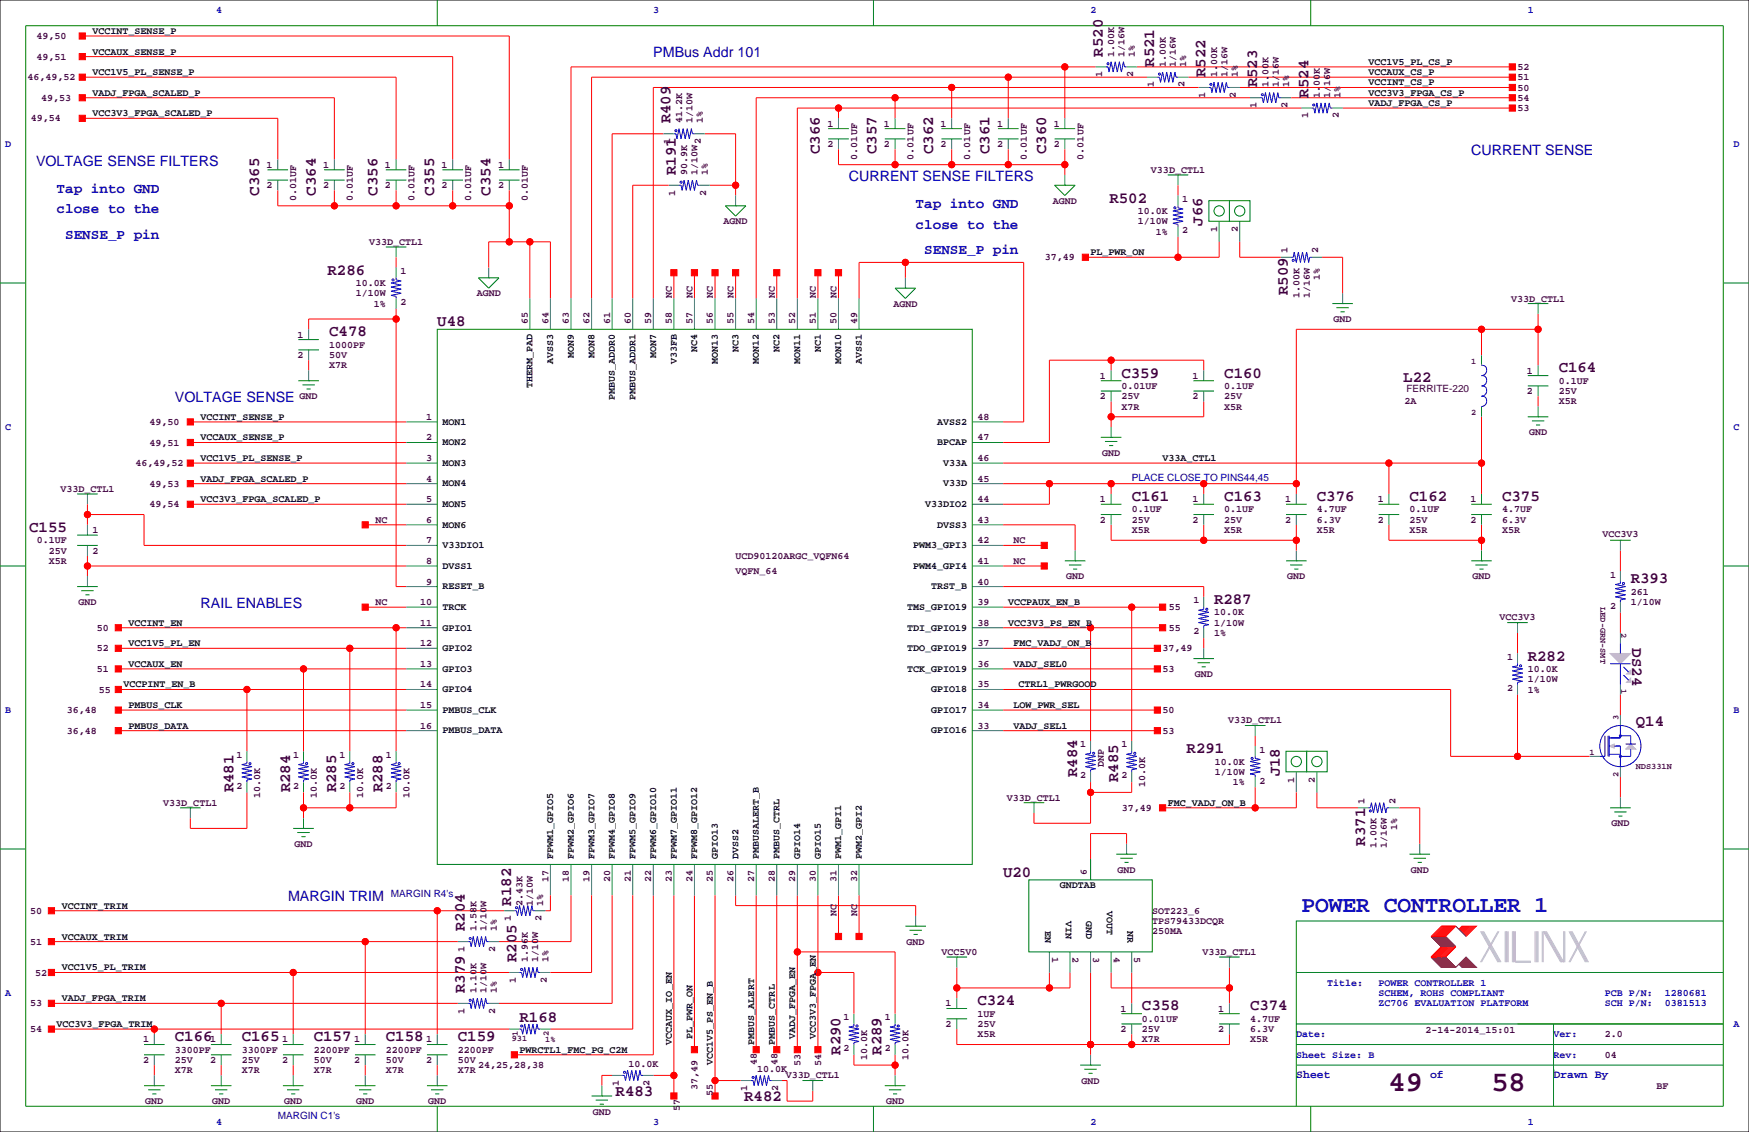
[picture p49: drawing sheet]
<svg xmlns="http://www.w3.org/2000/svg" width="432mm" height="279mm" viewBox="0 0 432 279" stroke-linecap="round" stroke-linejoin="round" font-family="sans-serif">
<defs><g id="words">
<g font-size="7.1" fill="#400040">
<text x="342.8" y="269.3">49</text>
<text x="368.2" y="269.3">58</text>
</g>
<text font-size="5.6" fill="#0000a0" x="321.3" y="225.1">POWER CONTROLLER 1</text>
<g font-size="3.9" fill="#400040">
<text x="272.3" y="14" transform="rotate(-90 272.3 14)">R520</text>
<text x="285" y="16.5" transform="rotate(-90 285 16.5)">R521</text>
<text x="297.7" y="19.1" transform="rotate(-90 297.7 19.1)">R522</text>
<text x="310.4" y="21.6" transform="rotate(-90 310.4 21.6)">R523</text>
<text x="323.1" y="24.1" transform="rotate(-90 323.1 24.1)">R524</text>
<text x="165.6" y="30.5" transform="rotate(-90 165.6 30.5)">R409</text>
<text x="202.4" y="38.1" transform="rotate(-90 202.4 38.1)">C366</text>
<text x="216.4" y="38.1" transform="rotate(-90 216.4 38.1)">C357</text>
<text x="230.3" y="38.1" transform="rotate(-90 230.3 38.1)">C362</text>
<text x="244.3" y="38.1" transform="rotate(-90 244.3 38.1)">C361</text>
<text x="258.3" y="38.1" transform="rotate(-90 258.3 38.1)">C360</text>
<text x="166.8" y="43.2" transform="rotate(-90 166.8 43.2)">R191</text>
<text x="64" y="48.3" transform="rotate(-90 64 48.3)">C365</text>
<text x="77.9" y="48.3" transform="rotate(-90 77.9 48.3)">C364</text>
<text x="93.2" y="48.3" transform="rotate(-90 93.2 48.3)">C356</text>
<text x="107.2" y="48.3" transform="rotate(-90 107.2 48.3)">C355</text>
<text x="121.1" y="48.3" transform="rotate(-90 121.1 48.3)">C354</text>
<text x="273.9" y="50">R502</text>
<text x="296.9" y="55.8" transform="rotate(-90 296.9 55.8)">J66</text>
<text x="80.9" y="67.8">R286</text>
<text x="318" y="72.8" transform="rotate(-90 318 72.8)">R509</text>
<text x="81.3" y="83">C478</text>
<text x="107.9" y="80.5">U48</text>
<text x="276.9" y="93.2">C359</text>
<text x="302.3" y="93.2">C160</text>
<text x="346.5" y="94.2">L22</text>
<text x="384.8" y="91.9">C164</text>
<text x="279.4" y="123.7">C161</text>
<text x="302.3" y="123.7">C163</text>
<text x="325.1" y="123.7">C376</text>
<text x="348" y="123.7">C162</text>
<text x="370.8" y="123.7">C375</text>
<text x="7.2" y="131.3">C155</text>
<text x="402.6" y="144">R393</text>
<text x="299.7" y="149.1">R287</text>
<text x="402.9" y="160" transform="rotate(90 402.9 160)">DS24</text>
<text x="377.2" y="163">R282</text>
<text x="403.9" y="179.3">Q14</text>
<text x="292.9" y="185.9">R291</text>
<text x="265.9" y="191.8" transform="rotate(-90 265.9 191.8)">R484</text>
<text x="315.9" y="191.6" transform="rotate(-90 315.9 191.6)">J18</text>
<text x="57.6" y="195.6" transform="rotate(-90 57.6 195.6)">R481</text>
<text x="71.6" y="195.6" transform="rotate(-90 71.6 195.6)">R284</text>
<text x="83" y="195.6" transform="rotate(-90 83 195.6)">R285</text>
<text x="94.5" y="195.6" transform="rotate(-90 94.5 195.6)">R288</text>
<text x="276.1" y="193" transform="rotate(-90 276.1 193)">R485</text>
<text x="337" y="208.7" transform="rotate(-90 337 208.7)">R371</text>
<text x="247.6" y="216.4">U20</text>
<text x="126.2" y="223.5" transform="rotate(-90 126.2 223.5)">R182</text>
<text x="114.8" y="229.9" transform="rotate(-90 114.8 229.9)">R204</text>
<text x="127.5" y="237.5" transform="rotate(-90 127.5 237.5)">R205</text>
<text x="114.8" y="245.1" transform="rotate(-90 114.8 245.1)">R379</text>
<text x="241.3" y="248.1">C324</text>
<text x="281.9" y="249.4">C358</text>
<text x="308.6" y="249.4">C374</text>
<text x="43.2" y="257">C166</text>
<text x="59.7" y="257">C165</text>
<text x="77.5" y="257">C157</text>
<text x="95.2" y="257">C158</text>
<text x="113" y="257">C159</text>
<text x="128.3" y="252.3">R168</text>
<text x="207.5" y="260.3" transform="rotate(-90 207.5 260.3)">R290</text>
<text x="217.6" y="260.3" transform="rotate(-90 217.6 260.3)">R289</text>
<text x="152" y="270.5">R483</text>
<text x="183.7" y="271.8">R482</text>
</g>
<g font-size="3.5" fill="#0000a0">
<text x="161.3" y="14.2">PMBus Addr 101</text>
<text x="8.9" y="40.9">VOLTAGE SENSE FILTERS</text>
<text x="363.2" y="38.3">CURRENT SENSE</text>
<text x="14" y="47.5">Tap into GND</text>
<text x="209.5" y="44.7">CURRENT SENSE FILTERS</text>
<text x="14" y="52.6">close to the</text>
<text x="226.1" y="51.3">Tap into GND</text>
<text x="16.1" y="59">SENSE_P pin</text>
<text x="226.1" y="56.4">close to the</text>
<text x="228.2" y="62.8">SENSE_P pin</text>
<text x="43.2" y="99.3">VOLTAGE SENSE</text>
<text x="49.5" y="150.1">RAIL ENABLES</text>
<text x="71.1" y="222.5">MARGIN TRIM</text>
</g>
<g font-size="2.8" fill="#0000a0">
<text x="320" y="266.1">Sheet</text>
<text x="353.1" y="266.1">of</text>
<text x="383.5" y="266.1">Drawn By</text>
</g>
<g font-size="2.5" fill="#0000a0">
<text x="53.3" y="3.3">4</text>
<text x="161.3" y="3.3">3</text>
<text x="269.2" y="3.3">2</text>
<text x="377.2" y="3.3">1</text>
<text x="1.3" y="36.3">D</text>
<text x="428" y="36.3">D</text>
<text x="1.3" y="106.2">C</text>
<text x="428" y="106.2">C</text>
<text x="279.4" y="118.6">PLACE CLOSE TO PINS44,45</text>
<text x="1.3" y="176">B</text>
<text x="428" y="176">B</text>
<text x="96.5" y="221.5">MARGIN R4's</text>
<text x="1.3" y="245.9">A</text>
<text x="327.7" y="243.3">Title:</text>
<text x="340.4" y="245.9">SCHEM, ROHS COMPLIANT</text>
<text x="340.4" y="243.3">POWER CONTROLLER 1</text>
<text x="396.2" y="245.9">PCB P/N:</text>
<text x="411.1" y="245.9">1280681</text>
<text x="340.4" y="248.4">ZC706 EVALUATION PLATFORM</text>
<text x="396.2" y="248.4">SCH P/N:</text>
<text x="411.1" y="248.4">0381513</text>
<text x="320" y="256">Date:</text>
<text x="383.5" y="256">Ver:</text>
<text x="428" y="253.5">A</text>
<text x="320" y="261.1">Sheet Size: B</text>
<text x="383.5" y="261.1">Rev:</text>
<text x="53.3" y="277.6">4</text>
<text x="68.6" y="276.1">MARGIN C1's</text>
<text x="161.3" y="277.6">3</text>
<text x="269.2" y="277.6">2</text>
<text x="377.2" y="277.6">1</text>
</g>
<g font-size="2.5" fill="#400040">
<text x="9" y="9.7">49,50</text>
<text x="9" y="14.7">49,51</text>
<text x="275.1" y="14" transform="rotate(-90 275.1 14)">1.00K</text>
<text x="277.6" y="14" transform="rotate(-90 277.6 14)">1/16W</text>
<text x="280.2" y="14" transform="rotate(-90 280.2 14)">1%</text>
<text x="287.8" y="16.5" transform="rotate(-90 287.8 16.5)">1.00K</text>
<text x="290.3" y="16.5" transform="rotate(-90 290.3 16.5)">1/16W</text>
<text x="292.9" y="16.5" transform="rotate(-90 292.9 16.5)">1%</text>
<text x="374.6" y="17.3">52</text>
<text x="6.8" y="19.8">46,49,52</text>
<text x="272.1" y="19.1" transform="rotate(-90 272.1 19.1)">1</text>
<text x="279.7" y="19.1" transform="rotate(-90 279.7 19.1)">2</text>
<text x="284.8" y="21.6" transform="rotate(-90 284.8 21.6)">1</text>
<text x="292.4" y="21.6" transform="rotate(-90 292.4 21.6)">2</text>
<text x="300.5" y="19.1" transform="rotate(-90 300.5 19.1)">1.00K</text>
<text x="303" y="19.1" transform="rotate(-90 303 19.1)">1/16W</text>
<text x="305.6" y="19.1" transform="rotate(-90 305.6 19.1)">1%</text>
<text x="313.2" y="21.6" transform="rotate(-90 313.2 21.6)">1.00K</text>
<text x="315.7" y="21.6" transform="rotate(-90 315.7 21.6)">1/16W</text>
<text x="318.3" y="21.6" transform="rotate(-90 318.3 21.6)">1%</text>
<text x="374.6" y="19.8">51</text>
<text x="374.6" y="22.4">50</text>
<text x="7.6" y="30">49,54</text>
<text x="10.2" y="24.9">49,53</text>
<text x="297.5" y="24.1" transform="rotate(-90 297.5 24.1)">1</text>
<text x="305.1" y="24.1" transform="rotate(-90 305.1 24.1)">2</text>
<text x="310.2" y="26.7" transform="rotate(-90 310.2 26.7)">1</text>
<text x="317.8" y="26.7" transform="rotate(-90 317.8 26.7)">2</text>
<text x="322.9" y="29.2" transform="rotate(-90 322.9 29.2)">1</text>
<text x="325.9" y="24.1" transform="rotate(-90 325.9 24.1)">1.00K</text>
<text x="328.4" y="24.1" transform="rotate(-90 328.4 24.1)">1/16W</text>
<text x="330.5" y="29.2" transform="rotate(-90 330.5 29.2)">2</text>
<text x="331" y="24.1" transform="rotate(-90 331 24.1)">1%</text>
<text x="374.6" y="24.9">54</text>
<text x="374.6" y="27.4">53</text>
<text x="165.4" y="35.6" transform="rotate(-90 165.4 35.6)">1</text>
<text x="168.4" y="30.5" transform="rotate(-90 168.4 30.5)">41.2K</text>
<text x="170.9" y="30.5" transform="rotate(-90 170.9 30.5)">1/10W</text>
<text x="173.1" y="35.6" transform="rotate(-90 173.1 35.6)">2</text>
<text x="173.5" y="30.5" transform="rotate(-90 173.5 30.5)">1%</text>
<text x="204.3" y="31.2">1</text>
<text x="218.2" y="31.2">1</text>
<text x="232.2" y="31.2">1</text>
<text x="246.2" y="31.2">1</text>
<text x="260.1" y="31.2">1</text>
<text x="65.8" y="41.4">1</text>
<text x="79.8" y="41.4">1</text>
<text x="95" y="41.4">1</text>
<text x="109" y="41.4">1</text>
<text x="123" y="41.4">1</text>
<text x="204.3" y="36.3">2</text>
<text x="211.6" y="39.4" transform="rotate(-90 211.6 39.4)">0.01UF</text>
<text x="218.2" y="36.3">2</text>
<text x="225.6" y="39.4" transform="rotate(-90 225.6 39.4)">0.01UF</text>
<text x="232.2" y="36.3">2</text>
<text x="239.5" y="39.4" transform="rotate(-90 239.5 39.4)">0.01UF</text>
<text x="246.2" y="36.3">2</text>
<text x="253.5" y="39.4" transform="rotate(-90 253.5 39.4)">0.01UF</text>
<text x="260.1" y="36.3">2</text>
<text x="267.5" y="39.4" transform="rotate(-90 267.5 39.4)">0.01UF</text>
<text x="65.8" y="46.5">2</text>
<text x="79.8" y="46.5">2</text>
<text x="95" y="46.5">2</text>
<text x="109" y="46.5">2</text>
<text x="123" y="46.5">2</text>
<text x="169.7" y="43.2" transform="rotate(-90 169.7 43.2)">90.9K</text>
<text x="172.2" y="43.2" transform="rotate(-90 172.2 43.2)">1/10W</text>
<text x="174.8" y="43.2" transform="rotate(-90 174.8 43.2)">1%</text>
<text x="284.2" y="42.7">V33D_CTL1</text>
<text x="73.2" y="49.5" transform="rotate(-90 73.2 49.5)">0.01UF</text>
<text x="87.1" y="49.5" transform="rotate(-90 87.1 49.5)">0.01UF</text>
<text x="102.4" y="49.5" transform="rotate(-90 102.4 49.5)">0.01UF</text>
<text x="116.3" y="49.5" transform="rotate(-90 116.3 49.5)">0.01UF</text>
<text x="130.3" y="49.5" transform="rotate(-90 130.3 49.5)">0.01UF</text>
<text x="166.7" y="48.3" transform="rotate(-90 166.7 48.3)">1</text>
<text x="174.3" y="48.3" transform="rotate(-90 174.3 48.3)">2</text>
<text x="259.9" y="50.3">AGND</text>
<text x="280.9" y="52.8">10.0K</text>
<text x="291.9" y="49.9">1</text>
<text x="178.6" y="55.4">AGND</text>
<text x="280.9" y="55.4">1/10W</text>
<text x="285.3" y="57.9">1%</text>
<text x="291.9" y="57.5">2</text>
<text x="300.5" y="57.4" transform="rotate(-90 300.5 57.4)">1</text>
<text x="305.6" y="57.4" transform="rotate(-90 305.6 57.4)">2</text>
<text x="91.1" y="60.5">V33D_CTL1</text>
<text x="257.9" y="64.3">37,49</text>
<text x="317.8" y="62.4" transform="rotate(-90 317.8 62.4)">1</text>
<text x="325.5" y="62.4" transform="rotate(-90 325.5 62.4)">2</text>
<text x="87.8" y="70.6">10.0K</text>
<text x="98.8" y="67.7">1</text>
<text x="325.9" y="69" transform="rotate(-90 325.9 69)">1%</text>
<text x="87.8" y="73.2">1/10W</text>
<text x="92.3" y="75.7">1%</text>
<text x="98.8" y="75.3">2</text>
<text x="117.7" y="73.2">AGND</text>
<text x="165.9" y="73.7" transform="rotate(-90 165.9 73.7)">NC</text>
<text x="170.9" y="73.7" transform="rotate(-90 170.9 73.7)">NC</text>
<text x="176" y="73.7" transform="rotate(-90 176 73.7)">NC</text>
<text x="181.1" y="73.7" transform="rotate(-90 181.1 73.7)">NC</text>
<text x="191.3" y="73.7" transform="rotate(-90 191.3 73.7)">NC</text>
<text x="201.4" y="73.7" transform="rotate(-90 201.4 73.7)">NC</text>
<text x="206.5" y="73.7" transform="rotate(-90 206.5 73.7)">NC</text>
<text x="220.6" y="75.7">AGND</text>
<text x="320.8" y="73.4" transform="rotate(-90 320.8 73.4)">1.00K</text>
<text x="323.3" y="73.4" transform="rotate(-90 323.3 73.4)">1/16W</text>
<text x="373.1" y="74.4">V33D_CTL1</text>
<text x="73.4" y="83.3">1</text>
<text x="130.3" y="80" transform="rotate(-90 130.3 80)">65</text>
<text x="135.4" y="80" transform="rotate(-90 135.4 80)">64</text>
<text x="140.5" y="80" transform="rotate(-90 140.5 80)">63</text>
<text x="145.5" y="80" transform="rotate(-90 145.5 80)">62</text>
<text x="150.6" y="80" transform="rotate(-90 150.6 80)">61</text>
<text x="155.7" y="80" transform="rotate(-90 155.7 80)">60</text>
<text x="160.8" y="80" transform="rotate(-90 160.8 80)">59</text>
<text x="165.9" y="80" transform="rotate(-90 165.9 80)">58</text>
<text x="170.9" y="80" transform="rotate(-90 170.9 80)">57</text>
<text x="176" y="80" transform="rotate(-90 176 80)">56</text>
<text x="181.1" y="80" transform="rotate(-90 181.1 80)">55</text>
<text x="186.2" y="80" transform="rotate(-90 186.2 80)">54</text>
<text x="191.3" y="80" transform="rotate(-90 191.3 80)">53</text>
<text x="196.3" y="80" transform="rotate(-90 196.3 80)">52</text>
<text x="201.4" y="80" transform="rotate(-90 201.4 80)">51</text>
<text x="206.5" y="80" transform="rotate(-90 206.5 80)">50</text>
<text x="211.6" y="80" transform="rotate(-90 211.6 80)">49</text>
<text x="329.2" y="79.5">GND</text>
<text x="73.4" y="88.4">2</text>
<text x="81.3" y="85.9">1000PF</text>
<text x="81.3" y="88.4">50V</text>
<text x="81.3" y="90.9">X7R</text>
<text x="271.6" y="93.5">1</text>
<text x="294.4" y="93.5">1</text>
<text x="377" y="92.2">1</text>
<text x="384.8" y="94.7">0.1UF</text>
<text x="74" y="98.6">GND</text>
<text x="271.6" y="98.6">2</text>
<text x="276.9" y="96">0.01UF</text>
<text x="276.9" y="98.6">25V</text>
<text x="276.9" y="101.1">X7R</text>
<text x="294.4" y="98.6">2</text>
<text x="302.3" y="96">0.1UF</text>
<text x="302.3" y="98.6">25V</text>
<text x="302.3" y="101.1">X5R</text>
<text x="346.7" y="99.8">2A</text>
<text x="347.2" y="96.8">FERRITE-220</text>
<text x="377" y="97.3">2</text>
<text x="384.8" y="97.3">25V</text>
<text x="384.8" y="99.8">X5R</text>
<text x="36.9" y="104.9">49,50</text>
<text x="105.2" y="103.6">1</text>
<text x="241.3" y="103.6">48</text>
<text x="377.5" y="107.4">GND</text>
<text x="36.9" y="110">49,51</text>
<text x="105.2" y="113.8">3</text>
<text x="105.2" y="108.7">2</text>
<text x="241.3" y="108.7">47</text>
<text x="241.3" y="113.8">46</text>
<text x="272.1" y="112.5">GND</text>
<text x="33.4" y="115.1">46,49,52</text>
<text x="105.2" y="118.9">4</text>
<text x="241.3" y="118.9">45</text>
<text x="14.9" y="121.4">V33D_CTL1</text>
<text x="36.9" y="125.2">49,54</text>
<text x="36.9" y="120.1">49,53</text>
<text x="105.2" y="124">5</text>
<text x="241.3" y="124">44</text>
<text x="271.6" y="124">1</text>
<text x="294.4" y="124">1</text>
<text x="317.3" y="124">1</text>
<text x="340.1" y="124">1</text>
<text x="363" y="124">1</text>
<text x="22.9" y="131.6">1</text>
<text x="92.7" y="129">NC</text>
<text x="105.2" y="129">6</text>
<text x="241.3" y="129">43</text>
<text x="271.6" y="129">2</text>
<text x="279.4" y="126.5">0.1UF</text>
<text x="279.4" y="129">25V</text>
<text x="279.4" y="131.6">X5R</text>
<text x="294.4" y="129">2</text>
<text x="302.3" y="126.5">0.1UF</text>
<text x="302.3" y="129">25V</text>
<text x="302.3" y="131.6">X5R</text>
<text x="317.3" y="129">2</text>
<text x="325.1" y="126.5">4.7UF</text>
<text x="325.1" y="129">6.3V</text>
<text x="325.1" y="131.6">X5R</text>
<text x="340.1" y="129">2</text>
<text x="348" y="126.5">0.1UF</text>
<text x="348" y="129">25V</text>
<text x="348" y="131.6">X5R</text>
<text x="363" y="129">2</text>
<text x="370.8" y="126.5">4.7UF</text>
<text x="370.8" y="129">6.3V</text>
<text x="370.8" y="131.6">X5R</text>
<text x="9.1" y="134.1">0.1UF</text>
<text x="12.1" y="136.7">25V</text>
<text x="22.9" y="136.7">2</text>
<text x="105.2" y="134.1">7</text>
<text x="181.6" y="137.9">UCD90120ARGC_VQFN64</text>
<text x="241.3" y="134.1">42</text>
<text x="250.2" y="134.1">NC</text>
<text x="395.6" y="132.6">VCC3V3</text>
<text x="12.1" y="139.2">X5R</text>
<text x="105.2" y="139.2">8</text>
<text x="181.6" y="141.7">VQFN_64</text>
<text x="241.3" y="139.2">41</text>
<text x="250.2" y="139.2">NC</text>
<text x="263.2" y="143">GND</text>
<text x="317.8" y="143">GND</text>
<text x="363.5" y="143">GND</text>
<text x="397.5" y="142.6">1</text>
<text x="19.4" y="149.4">GND</text>
<text x="92.7" y="149.4">NC</text>
<text x="103.7" y="149.4">10</text>
<text x="105.2" y="144.3">9</text>
<text x="241.3" y="149.4">39</text>
<text x="241.3" y="144.3">40</text>
<text x="294.6" y="148.9">1</text>
<text x="402.6" y="146.8">261</text>
<text x="402.6" y="149.4">1/10W</text>
<text x="23.9" y="155.7">50</text>
<text x="103.7" y="154.4">11</text>
<text x="241.3" y="154.4">38</text>
<text x="288.6" y="155.7">55</text>
<text x="288.6" y="150.6">55</text>
<text x="299.7" y="151.9">10.0K</text>
<text x="299.7" y="154.4">1/10W</text>
<text x="370.2" y="152.9">VCC3V3</text>
<text x="397.5" y="150.2">2</text>
<text x="23.9" y="160.8">52</text>
<text x="103.7" y="159.5">12</text>
<text x="241.3" y="159.5">37</text>
<text x="287" y="160.8">37,49</text>
<text x="294.6" y="156.6">2</text>
<text x="299.7" y="157">1%</text>
<text x="23.9" y="165.9">51</text>
<text x="103.7" y="164.6">13</text>
<text x="241.3" y="164.6">36</text>
<text x="287" y="165.9">53</text>
<text x="295" y="167.1">GND</text>
<text x="372.1" y="162.9">1</text>
<text x="377.2" y="165.9">10.0K</text>
<text x="24.4" y="170.9">55</text>
<text x="103.7" y="169.7">14</text>
<text x="241.3" y="169.7">35</text>
<text x="372.1" y="170.5">2</text>
<text x="377.2" y="170.9">1%</text>
<text x="377.2" y="168.4">1/10W</text>
<text x="16.5" y="176">36,48</text>
<text x="103.7" y="179.8">16</text>
<text x="103.7" y="174.8">15</text>
<text x="241.3" y="174.8">34</text>
<text x="241.3" y="179.8">33</text>
<text x="287" y="176">50</text>
<text x="303.2" y="178.6">V33D_CTL1</text>
<text x="16.5" y="181.1">36,48</text>
<text x="266.7" y="184.5">1</text>
<text x="276.9" y="184.5">1</text>
<text x="287" y="181.1">53</text>
<text x="310.9" y="185.8">1</text>
<text x="58.4" y="187">1</text>
<text x="72.4" y="187">1</text>
<text x="83.8" y="187">1</text>
<text x="95.2" y="187">1</text>
<text x="272.5" y="189.2" transform="rotate(-90 272.5 189.2)">DNP</text>
<text x="299.9" y="191.3">1/10W</text>
<text x="299.9" y="188.7">10.0K</text>
<text x="58.4" y="194.7">2</text>
<text x="64.3" y="196.8" transform="rotate(-90 64.3 196.8)">10.0K</text>
<text x="72.4" y="194.7">2</text>
<text x="78.2" y="196.8" transform="rotate(-90 78.2 196.8)">10.0K</text>
<text x="83.8" y="194.7">2</text>
<text x="89.7" y="196.8" transform="rotate(-90 89.7 196.8)">10.0K</text>
<text x="95.2" y="194.7">2</text>
<text x="101.1" y="196.8" transform="rotate(-90 101.1 196.8)">10.0K</text>
<text x="248.6" y="197.6">V33D_CTL1</text>
<text x="266.7" y="192.1">2</text>
<text x="276.9" y="192.1">2</text>
<text x="282.7" y="194.3" transform="rotate(-90 282.7 194.3)">10.0K</text>
<text x="304.4" y="193.8">1%</text>
<text x="310.9" y="193.4">2</text>
<text x="319.5" y="193.3" transform="rotate(-90 319.5 193.3)">1</text>
<text x="324.6" y="193.3" transform="rotate(-90 324.6 193.3)">2</text>
<text x="40.3" y="198.9">V33D_CTL1</text>
<text x="277" y="200.2">37,49</text>
<text x="336.9" y="198.3" transform="rotate(-90 336.9 198.3)">1</text>
<text x="344.5" y="198.3" transform="rotate(-90 344.5 198.3)">2</text>
<text x="397.8" y="204">GND</text>
<text x="72.7" y="209">GND</text>
<text x="339.9" y="209.3" transform="rotate(-90 339.9 209.3)">1.00K</text>
<text x="342.4" y="209.3" transform="rotate(-90 342.4 209.3)">1/16W</text>
<text x="344.9" y="204.9" transform="rotate(-90 344.9 204.9)">1%</text>
<text x="268.3" y="215.9" transform="rotate(-90 268.3 215.9)">6</text>
<text x="275.9" y="215.4">GND</text>
<text x="348.3" y="215.4">GND</text>
<text x="135.4" y="217.6" transform="rotate(-90 135.4 217.6)">17</text>
<text x="140.5" y="217.6" transform="rotate(-90 140.5 217.6)">18</text>
<text x="145.5" y="217.6" transform="rotate(-90 145.5 217.6)">19</text>
<text x="150.6" y="217.6" transform="rotate(-90 150.6 217.6)">20</text>
<text x="155.7" y="217.6" transform="rotate(-90 155.7 217.6)">21</text>
<text x="160.8" y="217.6" transform="rotate(-90 160.8 217.6)">22</text>
<text x="165.9" y="217.6" transform="rotate(-90 165.9 217.6)">23</text>
<text x="170.9" y="217.6" transform="rotate(-90 170.9 217.6)">24</text>
<text x="176" y="217.6" transform="rotate(-90 176 217.6)">25</text>
<text x="181.1" y="217.6" transform="rotate(-90 181.1 217.6)">26</text>
<text x="186.2" y="217.6" transform="rotate(-90 186.2 217.6)">27</text>
<text x="191.3" y="217.6" transform="rotate(-90 191.3 217.6)">28</text>
<text x="196.3" y="217.6" transform="rotate(-90 196.3 217.6)">29</text>
<text x="201.4" y="217.6" transform="rotate(-90 201.4 217.6)">30</text>
<text x="206.5" y="217.6" transform="rotate(-90 206.5 217.6)">31</text>
<text x="211.6" y="217.6" transform="rotate(-90 211.6 217.6)">32</text>
<text x="7.4" y="225.6">50</text>
<text x="126.1" y="227.3" transform="rotate(-90 126.1 227.3)">1</text>
<text x="129" y="223.5" transform="rotate(-90 129 223.5)">2.43K</text>
<text x="131.6" y="223.5" transform="rotate(-90 131.6 223.5)">1/10W</text>
<text x="133.7" y="227.3" transform="rotate(-90 133.7 227.3)">2</text>
<text x="134.1" y="223.5" transform="rotate(-90 134.1 223.5)">1%</text>
<text x="206.5" y="226.1" transform="rotate(-90 206.5 226.1)">NC</text>
<text x="211.6" y="226.1" transform="rotate(-90 211.6 226.1)">NC</text>
<text x="284.5" y="225.6">SOT223_6</text>
<text x="7.4" y="233.2">51</text>
<text x="117.6" y="229.9" transform="rotate(-90 117.6 229.9)">1.58K</text>
<text x="120.1" y="229.9" transform="rotate(-90 120.1 229.9)">1/10W</text>
<text x="122.7" y="229.9" transform="rotate(-90 122.7 229.9)">1%</text>
<text x="223.8" y="233.2">GND</text>
<text x="284.5" y="230.6">250MA</text>
<text x="284.5" y="228.1">TPS79433DCQR</text>
<text x="114.6" y="234.9" transform="rotate(-90 114.6 234.9)">1</text>
<text x="122.3" y="234.9" transform="rotate(-90 122.3 234.9)">2</text>
<text x="130.3" y="237.5" transform="rotate(-90 130.3 237.5)">1.96K</text>
<text x="132.8" y="237.5" transform="rotate(-90 132.8 237.5)">1/10W</text>
<text x="135.4" y="237.5" transform="rotate(-90 135.4 237.5)">1%</text>
<text x="232.4" y="235.7">VCC5V0</text>
<text x="259.7" y="236.2" transform="rotate(90 259.7 236.2)">1</text>
<text x="264.8" y="236.2" transform="rotate(90 264.8 236.2)">2</text>
<text x="269.9" y="236.2" transform="rotate(90 269.9 236.2)">3</text>
<text x="275" y="236.2" transform="rotate(90 275 236.2)">4</text>
<text x="280" y="236.2" transform="rotate(90 280 236.2)">5</text>
<text x="296.9" y="235.7">V33D_CTL1</text>
<text x="8.7" y="240.8">52</text>
<text x="117.6" y="245.1" transform="rotate(-90 117.6 245.1)">1.10K</text>
<text x="120.1" y="245.1" transform="rotate(-90 120.1 245.1)">1/10W</text>
<text x="122.7" y="245.1" transform="rotate(-90 122.7 245.1)">1%</text>
<text x="127.3" y="242.6" transform="rotate(-90 127.3 242.6)">1</text>
<text x="135" y="242.6" transform="rotate(-90 135 242.6)">2</text>
<text x="7.4" y="248.4">53</text>
<text x="114.6" y="250.2" transform="rotate(-90 114.6 250.2)">1</text>
<text x="122.3" y="250.2" transform="rotate(-90 122.3 250.2)">2</text>
<text x="208.3" y="251.8">1</text>
<text x="218.4" y="251.8">1</text>
<text x="233.5" y="248.4">1</text>
<text x="241.3" y="251">1UF</text>
<text x="276.6" y="249.7">1</text>
<text x="300.8" y="249.7">1</text>
<text x="7.4" y="254.8">54</text>
<text x="35.3" y="257.3">1</text>
<text x="51.9" y="257.3">1</text>
<text x="69.6" y="257.3">1</text>
<text x="87.4" y="257.3">1</text>
<text x="105.2" y="257.3">1</text>
<text x="233.5" y="253.5">2</text>
<text x="241.3" y="256">X5R</text>
<text x="241.3" y="253.5">25V</text>
<text x="276.6" y="254.8">2</text>
<text x="281.9" y="252.2">0.01UF</text>
<text x="281.9" y="254.8">25V</text>
<text x="281.9" y="257.3">X7R</text>
<text x="300.8" y="254.8">2</text>
<text x="308.6" y="257.3">X5R</text>
<text x="308.6" y="254.8">6.3V</text>
<text x="308.6" y="252.2">4.7UF</text>
<text x="351.9" y="255">2-14-2014_15:01</text>
<text x="396.2" y="256">2.0</text>
<text x="35.3" y="262.4">2</text>
<text x="43.2" y="259.8">3300PF</text>
<text x="43.2" y="262.4">25V</text>
<text x="51.9" y="262.4">2</text>
<text x="59.7" y="259.8">3300PF</text>
<text x="59.7" y="262.4">25V</text>
<text x="69.6" y="262.4">2</text>
<text x="77.5" y="259.8">2200PF</text>
<text x="77.5" y="262.4">50V</text>
<text x="87.4" y="262.4">2</text>
<text x="95.2" y="262.4">50V</text>
<text x="95.2" y="259.8">2200PF</text>
<text x="105.2" y="262.4">2</text>
<text x="113" y="262.4">50V</text>
<text x="113" y="259.8">2200PF</text>
<text x="118.1" y="263.7">24,25,28,38</text>
<text x="155.2" y="263.2">10.0K</text>
<text x="186.9" y="262.9" transform="rotate(-90 186.9 262.9)">48</text>
<text x="192" y="262.9" transform="rotate(-90 192 262.9)">48</text>
<text x="197.6" y="263.1" transform="rotate(-90 197.6 263.1)">53</text>
<text x="202.7" y="263.1" transform="rotate(-90 202.7 263.1)">54</text>
<text x="208.3" y="259.4">2</text>
<text x="214.1" y="261.6" transform="rotate(-90 214.1 261.6)">10.0K</text>
<text x="218.4" y="259.4">2</text>
<text x="224.3" y="261.6" transform="rotate(-90 224.3 261.6)">10.0K</text>
<text x="396.2" y="261.1">04</text>
<text x="43.2" y="264.9">X7R</text>
<text x="59.7" y="264.9">X7R</text>
<text x="77.5" y="264.9">X7R</text>
<text x="95.2" y="264.9">X7R</text>
<text x="113" y="264.9">X7R</text>
<text x="152.7" y="268" transform="rotate(-90 152.7 268)">1</text>
<text x="160.4" y="268" transform="rotate(-90 160.4 268)">2</text>
<text x="172.2" y="269.1" transform="rotate(-90 172.2 269.1)">37,49</text>
<text x="184.5" y="269.2" transform="rotate(-90 184.5 269.2)">1</text>
<text x="186.9" y="264.5">10.0K</text>
<text x="192.1" y="269.2" transform="rotate(-90 192.1 269.2)">2</text>
<text x="194" y="266.2">V33D_CTL1</text>
<text x="267" y="267.5">GND</text>
<text x="408.9" y="268.7">BF</text>
<text x="35.9" y="272.5">GND</text>
<text x="52.4" y="272.5">GND</text>
<text x="70.2" y="272.5">GND</text>
<text x="87.9" y="272.5">GND</text>
<text x="105.7" y="272.5">GND</text>
<text x="146.4" y="275.1">GND</text>
<text x="167.8" y="274.3" transform="rotate(-90 167.8 274.3)">57</text>
<text x="176" y="270.5" transform="rotate(-90 176 270.5)">55</text>
<text x="218.8" y="272.5">GND</text>
</g>
<g font-size="2.5">
<text x="22.9" y="8.4">VCCINT_SENSE_P</text>
<text x="22.9" y="13.5">VCCAUX_SENSE_P</text>
<text x="337.8" y="16">VCC1V5_PL_CS_P</text>
<text x="22.9" y="23.6">VADJ_FPGA_SCALED_P</text>
<text x="22.9" y="18.5">VCC1V5_PL_SENSE_P</text>
<text x="337.8" y="18.5">VCCAUX_CS_P</text>
<text x="337.8" y="21.1">VCCINT_CS_P</text>
<text x="337.8" y="23.6">VCC3V3_FPGA_CS_P</text>
<text x="22.9" y="28.7">VCC3V3_FPGA_SCALED_P</text>
<text x="337.8" y="26.2">VADJ_FPGA_CS_P</text>
<text x="269.2" y="63">PL_PWR_ON</text>
<text x="136.6" y="90" transform="rotate(-90 136.6 90)">AVSS3</text>
<text x="141.7" y="88.5" transform="rotate(-90 141.7 88.5)">MON9</text>
<text x="146.7" y="88.5" transform="rotate(-90 146.7 88.5)">MON8</text>
<text x="162" y="88.5" transform="rotate(-90 162 88.5)">MON7</text>
<text x="167.1" y="90" transform="rotate(-90 167.1 90)">V33FB</text>
<text x="172.1" y="87" transform="rotate(-90 172.1 87)">NC4</text>
<text x="177.2" y="90" transform="rotate(-90 177.2 90)">MON13</text>
<text x="182.3" y="87" transform="rotate(-90 182.3 87)">NC3</text>
<text x="187.4" y="90" transform="rotate(-90 187.4 90)">MON12</text>
<text x="192.5" y="87" transform="rotate(-90 192.5 87)">NC2</text>
<text x="197.5" y="90" transform="rotate(-90 197.5 90)">MON11</text>
<text x="202.6" y="87" transform="rotate(-90 202.6 87)">NC1</text>
<text x="207.7" y="90" transform="rotate(-90 207.7 90)">MON10</text>
<text x="212.8" y="90" transform="rotate(-90 212.8 90)">AVSS1</text>
<text x="131.5" y="95.9" transform="rotate(-90 131.5 95.9)">THERM_PAD</text>
<text x="151.8" y="98.8" transform="rotate(-90 151.8 98.8)">PMBUS_ADDR0</text>
<text x="156.9" y="98.8" transform="rotate(-90 156.9 98.8)">PMBUS_ADDR1</text>
<text x="49.5" y="103.6">VCCINT_SENSE_P</text>
<text x="109.2" y="104.8">MON1</text>
<text x="231.4" y="104.8">AVSS2</text>
<text x="49.5" y="108.7">VCCAUX_SENSE_P</text>
<text x="49.5" y="113.8">VCC1V5_PL_SENSE_P</text>
<text x="109.2" y="109.9">MON2</text>
<text x="231.4" y="109.9">BPCAP</text>
<text x="287" y="113.8">V33A_CTL1</text>
<text x="49.5" y="118.9">VADJ_FPGA_SCALED_P</text>
<text x="109.2" y="115">MON3</text>
<text x="232.8" y="115">V33A</text>
<text x="49.5" y="124">VCC3V3_FPGA_SCALED_P</text>
<text x="109.2" y="125.2">MON5</text>
<text x="109.2" y="120.1">MON4</text>
<text x="228.4" y="125.2">V33DIO2</text>
<text x="232.8" y="120.1">V33D</text>
<text x="109.2" y="130.2">MON6</text>
<text x="231.4" y="130.2">DVSS3</text>
<text x="109.2" y="135.3">V33DIO1</text>
<text x="225.4" y="135.3">PWM3_GPI3</text>
<text x="109.2" y="140.4">DVSS1</text>
<text x="225.4" y="140.4">PWM4_GPI4</text>
<text x="109.2" y="145.5">RESET_B</text>
<text x="229.9" y="145.5">TRST_B</text>
<text x="248.9" y="149.4">VCCPAUX_EN_B</text>
<text x="31.7" y="154.4">VCCINT_EN</text>
<text x="109.2" y="150.6">TRCK</text>
<text x="109.2" y="155.6">GPIO1</text>
<text x="223.9" y="150.6">TMS_GPIO19</text>
<text x="223.9" y="155.6">TDI_GPIO19</text>
<text x="248.9" y="154.4">VCC3V3_PS_EN_B</text>
<text x="31.7" y="159.5">VCC1V5_PL_EN</text>
<text x="109.2" y="160.7">GPIO2</text>
<text x="223.9" y="160.7">TDO_GPIO19</text>
<text x="250.2" y="159.5">FMC_VADJ_ON_B</text>
<text x="31.7" y="164.6">VCCAUX_EN</text>
<text x="109.2" y="165.8">GPIO3</text>
<text x="223.9" y="165.8">TCK_GPIO19</text>
<text x="250.2" y="164.6">VADJ_SEL0</text>
<text x="30.5" y="169.7">VCCPINT_EN_B</text>
<text x="109.2" y="170.9">GPIO4</text>
<text x="229.9" y="170.9">GPIO18</text>
<text x="251.5" y="169.7">CTRL1_PWRGOOD</text>
<text x="31.7" y="174.8">PMBUS_CLK</text>
<text x="31.7" y="179.8">PMBUS_DATA</text>
<text x="109.2" y="176">PMBUS_CLK</text>
<text x="229.9" y="176">GPIO17</text>
<text x="250.2" y="174.8">LOW_PWR_SEL</text>
<text x="250.2" y="179.8">VADJ_SEL1</text>
<text x="109.2" y="181">PMBUS_DATA</text>
<text x="229.9" y="181">GPIO16</text>
<text x="288.3" y="198.9">FMC_VADJ_ON_B</text>
<text x="136.6" y="212.1" transform="rotate(-90 136.6 212.1)">FPWM1_GPIO5</text>
<text x="141.7" y="212.1" transform="rotate(-90 141.7 212.1)">FPWM2_GPIO6</text>
<text x="146.7" y="212.1" transform="rotate(-90 146.7 212.1)">FPWM3_GPIO7</text>
<text x="151.8" y="212.1" transform="rotate(-90 151.8 212.1)">FPWM4_GPIO8</text>
<text x="156.9" y="212.1" transform="rotate(-90 156.9 212.1)">FPWM5_GPIO9</text>
<text x="162" y="212.1" transform="rotate(-90 162 212.1)">FPWM6_GPIO10</text>
<text x="167.1" y="212.1" transform="rotate(-90 167.1 212.1)">FPWM7_GPIO11</text>
<text x="172.1" y="212.1" transform="rotate(-90 172.1 212.1)">FPWM8_GPIO12</text>
<text x="177.2" y="212.1" transform="rotate(-90 177.2 212.1)">GPIO13</text>
<text x="182.3" y="212.1" transform="rotate(-90 182.3 212.1)">DVSS2</text>
<text x="187.4" y="212.1" transform="rotate(-90 187.4 212.1)">PMBUSALERT_B</text>
<text x="192.5" y="212.1" transform="rotate(-90 192.5 212.1)">PMBUS_CTRL</text>
<text x="197.5" y="212.1" transform="rotate(-90 197.5 212.1)">GPIO14</text>
<text x="202.6" y="212.1" transform="rotate(-90 202.6 212.1)">GPIO15</text>
<text x="207.7" y="212.1" transform="rotate(-90 207.7 212.1)">PWM1_GPI1</text>
<text x="212.8" y="212.1" transform="rotate(-90 212.8 212.1)">PWM2_GPI2</text>
<text x="261.6" y="219.2">GNDTAB</text>
<text x="15.2" y="224.3">VCCINT_TRIM</text>
<text x="263.1" y="227.3" transform="rotate(90 263.1 227.3)">VIN</text>
<text x="268.2" y="227.3" transform="rotate(90 268.2 227.3)">GND</text>
<text x="273.3" y="224.8" transform="rotate(90 273.3 224.8)">VOUT</text>
<text x="15.2" y="231.9">VCCAUX_TRIM</text>
<text x="258" y="229.9" transform="rotate(90 258 229.9)">EN</text>
<text x="278.4" y="229.9" transform="rotate(90 278.4 229.9)">NR</text>
<text x="15.2" y="239.5">VCC1V5_PL_TRIM</text>
<text x="15.2" y="247.1">VADJ_FPGA_TRIM</text>
<text x="14" y="253.5">VCC3V3_FPGA_TRIM</text>
<text x="165.9" y="257.8" transform="rotate(-90 165.9 257.8)">VCCAUX_IO_EN</text>
<text x="170.9" y="256.5" transform="rotate(-90 170.9 256.5)">PL_PWR_ON</text>
<text x="186.2" y="257.8" transform="rotate(-90 186.2 257.8)">PMBUS_ALERT</text>
<text x="191.3" y="257.8" transform="rotate(-90 191.3 257.8)">PMBUS_CTRL</text>
<text x="196.3" y="256.5" transform="rotate(-90 196.3 256.5)">VADJ_FPGA_EN</text>
<text x="201.4" y="256.5" transform="rotate(-90 201.4 256.5)">VCC3V3_FPGA_EN</text>
<text x="128.3" y="259.8">PWRCTL1_FMC_PG_C2M</text>
<text x="176" y="262.9" transform="rotate(-90 176 262.9)">VCC1V5_PS_EN_B</text>
</g>
<g font-size="2.1" fill="#400040">
<text x="363.2" y="89.7">1</text>
<text x="363.2" y="102.4">2</text>
<text x="395.2" y="149.9" transform="rotate(90 395.2 149.9)">LED-GRN-SMT</text>
<text x="400.2" y="156.2" transform="rotate(90 400.2 156.2)">2</text>
<text x="400.2" y="170.2" transform="rotate(90 400.2 170.2)">1</text>
<text x="399.6" y="177.8" transform="rotate(-90 399.6 177.8)">3</text>
<text x="392.4" y="186.3">1</text>
<text x="399.6" y="191.8" transform="rotate(-90 399.6 191.8)">2</text>
<text x="403.9" y="189.8">NDS331N</text>
<text x="126.4" y="256.9">931</text>
<text x="127.8" y="255.8" transform="rotate(-90 127.8 255.8)">1</text>
<text x="134.6" y="257.1">1%</text>
<text x="135.5" y="255.8" transform="rotate(-90 135.5 255.8)">2</text>
</g>
</g></defs>
<path d="M0 0h431.8v279.4h-431.8z" fill="none" stroke="#000" stroke-width=".25"/>
<g fill="none" stroke="#f00" stroke-width=".25">
<path d="M20.3 19.1h77.5v20.3M20.3 8.9h105.4v30.5M20.3 14h91.5v25.4M248.9 19.1v10.1M262.9 16.5v12.7M270.5 16.5h-129.5v57.2M280.7 16.5h92.7M283.2 19.1h-137.2v54.6M293.4 19.1h80M20.3 24.1h62.2v15.3M20.3 29.2h48.3v10.2M163.8 33h-12.7v40.7"/>
<path d="M174 33h7.6v15.3M207 26.7v2.5M207 36.8v3.8h55.9M221 24.1v5.1M221 36.8v3.8M234.9 21.6v7.6M234.9 36.8v3.8M248.9 36.8v3.8M262.9 36.8v6.4M295.9 21.6h-134.6v52.1M306.1 21.6h67.3M308.6 24.1h-121.9v49.6"/>
<path d="M318.8 24.1h54.6M321.3 26.7h-124.5v47M331.5 26.7h41.9M68.6 47v3.8h57.1M82.5 47v3.8M97.8 47v3.8M111.8 47v3.8M125.7 47v12.7M130.8 59.7v14M165.1 45.7h-8.9v28M175.3 45.7h6.3M290.8 45.7v2.6"/>
<path d="M290.8 58.4v5.1M301 59.7v3.8h-33M306.1 59.7v3.8h10.1M97.8 76.2v68.6h2.5M97.8 63.5v2.5M97.8 78.7h-21.6v2.6M120.6 66v-6.3h15.3v14M166.4 67.3v6.4M171.4 67.3v6.4M176.5 67.3v6.4M181.6 67.3v6.4M191.8 67.3v6.4"/>
<path d="M201.9 67.3v6.4M207 67.3v6.4M212.1 73.7v-8.9h40.6v39.3h-5.1M223.5 64.8v3.8M326.4 63.5h5.1v8.9M379.7 77.5v12.7M76.2 88.9v2.5M274.3 88.9v2.5M274.3 99.1v6.3M297.2 91.4v-2.5h-38.1v20.3h-11.5M297.2 99.1v3.8h-22.9M365.8 81.3v6.3"/>
<path d="M379.7 81.3h-59.7v40.6M379.7 97.8v2.5M47 104.1h53.3M47 114.3h53.3M47 109.2h53.3M47 119.4h53.3M247.6 114.3h118.2M247.6 119.4h72.4M259.1 119.4v5.1h-11.5M274.3 119.4v2.5M297.2 119.4v2.5M342.9 114.3v7.6"/>
<path d="M365.8 102.9v19M21.6 124.5v5M21.6 137.2v5M21.6 127h14v7.6h64.7M21.6 139.7h78.7M47 124.5h53.3M90.2 129.5h10.1M247.6 129.5h17.8v6.4M247.6 134.6h10.2M247.6 139.7h10.2M274.3 129.5v3.8h45.7M297.2 129.5v3.8"/>
<path d="M320 129.5v6.4M342.9 129.5v3.8h22.9M365.8 129.5v6.4M400 135.9v5.1M29.2 154.9h71.1M90.2 149.9h10.1M97.8 154.9v30.5M247.6 144.8h49.6v2.5M247.6 154.9h39.4M247.6 149.9h39.4M269.2 154.9v28M279.4 149.9v33"/>
<path d="M297.2 157.5v2.5M374.6 156.2v5.1M400 151.1v5.1M29.2 170.2h71.1M29.2 160h71.1M29.2 175.3h71.1M29.2 165.1h71.1M61 170.2v15.2M74.9 165.1v20.3M86.4 160v25.4M247.6 170.2h110.5v16.5h34.3M247.6 160h38.2"/>
<path d="M247.6 175.3h38.2M247.6 165.1h38.2M374.6 171.4v15.3M400 171.4v5.1M29.2 180.3h71.1M61 195.6v8.9h-14v-2.6M74.9 195.6v6.3M86.4 195.6v3.8M97.8 195.6v3.8h-22.9M247.6 180.3h38.2M269.2 193v10.2h-13.9v-2.5M279.4 193v2.6h-10.2"/>
<path d="M309.9 181.6v2.5M309.9 194.3v5.1M320 195.6v3.8h-33M325.1 195.6v3.8h10.2M345.4 199.4h5.1v8.9M400 191.8v5M278.1 208.3v-2.6h-8.9v6.4M12.7 224.8h111.8M12.7 232.4h100.3M90.2 232.4v22.9M107.9 224.8v30.5M135.9 221v3.8h-1.3"/>
<path d="M141 221v11.4h-17.8M146 221v19h-10.1M151.1 221v26.6h-27.9M156.2 221v33h-20.3M161.3 221v39.3h-34.3M166.4 221v49.5M171.4 221v38.1M176.5 221v49.5M181.6 221v2.5h44.5v2.6M186.7 221v38.1M191.8 221v38.1M196.8 221v38.1"/>
<path d="M196.8 234.9h24.2v15.3M201.9 221v38.1M207 221v10.1M212.1 221v10.1M236.2 238.8v7.6M303.5 238.8v8.8M355.9 233.7l-2.6 2.5h3.6l2.5-2.5M355.9 228.6h3.5l-2.5 2.5h-3.6zM356.1 233.7l-2.5 2.5M356.1 228.6l-2.5 2.5M356.4 233.7l-2.6 2.5M356.4 228.6l-2.6 2.5"/>
<path d="M356.6 233.7l-2.5 2.5M356.6 228.6l-2.5 2.5M356.9 233.7l-2.6 2.5M356.9 228.6l-2.6 2.5M357.1 233.7l-2.5 2.5M357.1 228.6l-2.5 2.5M357.4 233.7l-2.6 2.5M357.4 228.6l-2.6 2.5M357.6 233.7l-2.5 2.5M357.6 228.6l-2.5 2.5M357.9 233.7l-2.6 2.5M357.9 228.6l-2.6 2.5"/>
<path d="M358.1 233.7l-2.5 2.5M358.1 228.6l-2.5 2.5M358.4 233.7l-2.5 2.5M358.4 228.6l-2.5 2.5M358.6 233.7l-2.5 2.5M358.6 228.6l-2.5 2.5M358.9 233.7l-2.5 2.5M358.9 228.6l-2.5 2.5M359.2 233.7l-2.6 2.5M359.2 228.6l-2.6 2.5M360.2 229.4l.7-.8h3.6l-2.6 2.5M361.2 228.6l-.8 .8"/>
<path d="M361.4 228.6l-1 1M361.7 228.6l-1 1M361.9 228.6l-1.2 1.3M362.2 228.6l-1.3 1.3M362.5 228.6l-1.6 1.5M362.7 228.6l-1.5 1.5M363 228.6l-1.8 1.8M363.2 228.6l-1.8 1.8M363.5 228.6l-2.1 2M363.7 228.6l-2 2M364 228.6l-2.3 2.3M364.2 228.6l-2.3 2.3"/>
<path d="M12.7 240h113M12.7 247.6h100.3M12.7 254h113M38.1 254v1.3M54.6 247.6v7.7M72.4 240v15.3M201.9 240h8.9v10.2M236.2 254v3.8h67.3v-2.5M259.1 240v3.8M264.2 240v3.8h-28M269.2 257.8h.1M269.2 240v20.3"/>
<path d="M274.3 240v3.8h29.2M279.4 240v7.6M279.4 255.3v2.5M38.1 262.9v2.5M54.6 262.9v2.5M72.4 262.9v2.5M90.2 262.9v2.5M107.9 262.9v2.5M151.1 265.4h-2.5v2.6M161.3 265.4h5.1M176.5 266.7h6.4M193 266.7h1.3v5.1h6.4v-2.6"/>
<path d="M210.8 260.3v2.6h10.2M221 260.3v5.1"/>
<circle cx="248.9" cy="19" r=".76"/>
<circle cx="262.9" cy="16.5" r=".76"/>
<circle cx="207" cy="26.7" r=".76"/>
<circle cx="221" cy="24.1" r=".76"/>
<circle cx="235" cy="21.6" r=".76"/>
<circle cx="82.6" cy="50.8" r=".76"/>
<circle cx="97.8" cy="50.8" r=".76"/>
<circle cx="111.8" cy="50.8" r=".76"/>
<circle cx="125.7" cy="59.7" r=".76"/>
<circle cx="125.7" cy="50.8" r=".76"/>
<circle cx="130.8" cy="59.7" r=".76"/>
<circle cx="181.6" cy="45.7" r=".76"/>
<circle cx="221" cy="40.6" r=".76"/>
<circle cx="235" cy="40.6" r=".76"/>
<circle cx="248.9" cy="40.6" r=".76"/>
<circle cx="262.9" cy="40.6" r=".76"/>
<circle cx="97.8" cy="78.7" r=".76"/>
<circle cx="223.5" cy="64.8" r=".76"/>
<circle cx="290.8" cy="63.5" r=".76"/>
<circle cx="274.3" cy="88.9" r=".76"/>
<circle cx="365.8" cy="81.3" r=".76"/>
<circle cx="379.7" cy="81.3" r=".76"/>
<circle cx="259.1" cy="119.4" r=".76"/>
<circle cx="274.3" cy="119.4" r=".76"/>
<circle cx="274.3" cy="102.9" r=".76"/>
<circle cx="297.2" cy="119.4" r=".76"/>
<circle cx="320" cy="119.4" r=".76"/>
<circle cx="342.9" cy="114.3" r=".76"/>
<circle cx="365.8" cy="114.3" r=".76"/>
<circle cx="21.6" cy="127" r=".76"/>
<circle cx="21.6" cy="139.7" r=".76"/>
<circle cx="297.2" cy="133.3" r=".76"/>
<circle cx="320" cy="133.3" r=".76"/>
<circle cx="365.8" cy="133.3" r=".76"/>
<circle cx="97.8" cy="154.9" r=".76"/>
<circle cx="269.2" cy="154.9" r=".76"/>
<circle cx="279.4" cy="149.9" r=".76"/>
<circle cx="61" cy="170.2" r=".76"/>
<circle cx="74.9" cy="165.1" r=".76"/>
<circle cx="86.4" cy="160" r=".76"/>
<circle cx="74.9" cy="199.4" r=".76"/>
<circle cx="86.4" cy="199.4" r=".76"/>
<circle cx="269.2" cy="195.6" r=".76"/>
<circle cx="309.9" cy="199.4" r=".76"/>
<circle cx="374.7" cy="186.7" r=".76"/>
<circle cx="90.2" cy="232.4" r=".76"/>
<circle cx="108" cy="224.8" r=".76"/>
<circle cx="196.9" cy="234.9" r=".76"/>
<circle cx="38.1" cy="254" r=".76"/>
<circle cx="54.6" cy="247.6" r=".76"/>
<circle cx="72.4" cy="240" r=".76"/>
<circle cx="201.9" cy="240" r=".76"/>
<circle cx="236.2" cy="243.8" r=".76"/>
<circle cx="259.1" cy="243.8" r=".76"/>
<circle cx="269.2" cy="257.8" r=".76"/>
<circle cx="279.4" cy="257.8" r=".76"/>
<circle cx="303.5" cy="243.8" r=".76"/>
<circle cx="166.4" cy="265.4" r=".76"/>
<circle cx="176.5" cy="266.7" r=".76"/>
<circle cx="221" cy="262.9" r=".76"/>
</g>
<g fill="#f00" stroke="#f00" stroke-width=".25">
<path d="M126.2 259.6h1.6v1.5h-1.6z" fill-rule="evenodd"/>
<path d="M372.6 25.9h1.5v1.5h-1.5z" fill-rule="evenodd"/>
<path d="M372.6 23.4h1.5v1.5h-1.5z" fill-rule="evenodd"/>
<path d="M372.6 20.8h1.5v1.6h-1.5z" fill-rule="evenodd"/>
<path d="M372.6 18.3h1.5v1.5h-1.5z" fill-rule="evenodd"/>
<path d="M372.6 15.7h1.5v1.6h-1.5z" fill-rule="evenodd"/>
<path d="M201.2 66.5h1.5v1.6h-1.5z" fill-rule="evenodd"/>
<path d="M191 66.5h1.5v1.6h-1.5z" fill-rule="evenodd"/>
<path d="M180.8 66.5h1.6v1.6h-1.6z" fill-rule="evenodd"/>
<path d="M170.7 66.5h1.5v1.6h-1.5z" fill-rule="evenodd"/>
<path d="M28.4 169.4h1.6v1.5h-1.6z" fill-rule="evenodd"/>
<path d="M89.4 128.8h1.5v1.5h-1.5z" fill-rule="evenodd"/>
<path d="M28.4 154.2h1.6v1.5h-1.6z" fill-rule="evenodd"/>
<path d="M28.4 159.3h1.6v1.5h-1.6z" fill-rule="evenodd"/>
<path d="M175.8 66.5h1.5v1.6h-1.5z" fill-rule="evenodd"/>
<path d="M211.3 230.4h1.6v1.5h-1.6z" fill-rule="evenodd"/>
<path d="M206.2 230.4h1.6v1.5h-1.6z" fill-rule="evenodd"/>
<path d="M46.2 103.4h1.6v1.5h-1.6z" fill-rule="evenodd"/>
<path d="M46.2 113.5h1.6v1.6h-1.6z" fill-rule="evenodd"/>
<path d="M28.4 179.6h1.6v1.5h-1.6z" fill-rule="evenodd"/>
<path d="M28.4 174.5h1.6v1.5h-1.6z" fill-rule="evenodd"/>
<path d="M19.6 8.1h1.5v1.6h-1.5z" fill-rule="evenodd"/>
<path d="M19.6 18.3h1.5v1.5h-1.5z" fill-rule="evenodd"/>
<path d="M19.6 13.2h1.5v1.5h-1.5z" fill-rule="evenodd"/>
<path d="M46.2 108.5h1.6v1.5h-1.6z" fill-rule="evenodd"/>
<path d="M11.9 224h1.6v1.6h-1.6z" fill-rule="evenodd"/>
<path d="M89.4 149.1h1.5v1.5h-1.5z" fill-rule="evenodd"/>
<path d="M257 138.9h1.6v1.6h-1.6z" fill-rule="evenodd"/>
<path d="M257 133.9h1.6v1.5h-1.6z" fill-rule="evenodd"/>
<path d="M28.4 164.3h1.6v1.6h-1.6z" fill-rule="evenodd"/>
<path d="M206.2 66.5h1.6v1.6h-1.6z" fill-rule="evenodd"/>
<path d="M165.6 269.7h1.5v1.6h-1.5z" fill-rule="evenodd"/>
<path d="M285 164.3h1.5v1.6h-1.5z" fill-rule="evenodd"/>
<path d="M285 179.6h1.5v1.5h-1.5z" fill-rule="evenodd"/>
<path d="M285 174.5h1.5v1.5h-1.5z" fill-rule="evenodd"/>
<path d="M201.2 258.3h1.5v1.5h-1.5z" fill-rule="evenodd"/>
<path d="M196.1 258.3h1.5v1.5h-1.5z" fill-rule="evenodd"/>
<path d="M191 258.3h1.5v1.5h-1.5z" fill-rule="evenodd"/>
<path d="M185.9 258.3h1.6v1.5h-1.6z" fill-rule="evenodd"/>
<path d="M286.3 198.6h1.5v1.6h-1.5z" fill-rule="evenodd"/>
<path d="M267.2 62.7h1.5v1.6h-1.5z" fill-rule="evenodd"/>
<path d="M170.7 258.3h1.5v1.5h-1.5z" fill-rule="evenodd"/>
<path d="M11.9 231.6h1.6v1.6h-1.6z" fill-rule="evenodd"/>
<path d="M11.9 239.3h1.6v1.5h-1.6z" fill-rule="evenodd"/>
<path d="M11.9 246.9h1.6v1.5h-1.6z" fill-rule="evenodd"/>
<path d="M165.6 66.5h1.5v1.6h-1.5z" fill-rule="evenodd"/>
<path d="M11.9 253.2h1.6v1.6h-1.6z" fill-rule="evenodd"/>
<path d="M285 159.3h1.5v1.5h-1.5z" fill-rule="evenodd"/>
<path d="M19.6 23.4h1.5v1.5h-1.5z" fill-rule="evenodd"/>
<path d="M46.2 118.6h1.6v1.5h-1.6z" fill-rule="evenodd"/>
<path d="M46.2 123.7h1.6v1.5h-1.6z" fill-rule="evenodd"/>
<path d="M19.6 28.4h1.5v1.6h-1.5z" fill-rule="evenodd"/>
<path d="M286.3 149.1h1.5v1.5h-1.5z" fill-rule="evenodd"/>
<path d="M175.8 269.7h1.5v1.6h-1.5z" fill-rule="evenodd"/>
<path d="M286.3 154.2h1.5v1.5h-1.5z" fill-rule="evenodd"/>
<circle cx="269.2" cy="195.6" r=".76"/>
<circle cx="248.9" cy="19" r=".76"/>
<circle cx="262.9" cy="16.5" r=".76"/>
<circle cx="207" cy="26.7" r=".76"/>
<circle cx="221" cy="24.1" r=".76"/>
<circle cx="262.9" cy="40.6" r=".76"/>
<circle cx="248.9" cy="40.6" r=".76"/>
<circle cx="235" cy="40.6" r=".76"/>
<circle cx="221" cy="40.6" r=".76"/>
<circle cx="61" cy="170.2" r=".76"/>
<circle cx="221" cy="262.9" r=".76"/>
<circle cx="21.6" cy="127" r=".76"/>
<circle cx="181.6" cy="45.7" r=".76"/>
<circle cx="97.8" cy="154.9" r=".76"/>
<circle cx="86.4" cy="160" r=".76"/>
<circle cx="97.8" cy="78.7" r=".76"/>
<circle cx="236.2" cy="243.8" r=".76"/>
<circle cx="259.1" cy="243.8" r=".76"/>
<circle cx="297.2" cy="133.3" r=".76"/>
<circle cx="320" cy="133.3" r=".76"/>
<circle cx="274.3" cy="102.9" r=".76"/>
<circle cx="365.8" cy="133.3" r=".76"/>
<circle cx="342.9" cy="114.3" r=".76"/>
<circle cx="365.8" cy="114.3" r=".76"/>
<circle cx="274.3" cy="88.9" r=".76"/>
<circle cx="259.1" cy="119.4" r=".76"/>
<circle cx="274.3" cy="119.4" r=".76"/>
<circle cx="297.2" cy="119.4" r=".76"/>
<circle cx="320" cy="119.4" r=".76"/>
<circle cx="379.7" cy="81.3" r=".76"/>
<circle cx="365.8" cy="81.3" r=".76"/>
<circle cx="21.6" cy="139.7" r=".76"/>
<circle cx="279.4" cy="257.8" r=".76"/>
<circle cx="269.2" cy="257.8" r=".76"/>
<circle cx="303.5" cy="243.8" r=".76"/>
<circle cx="108" cy="224.8" r=".76"/>
<circle cx="74.9" cy="165.1" r=".76"/>
<circle cx="166.4" cy="265.4" r=".76"/>
<circle cx="374.7" cy="186.7" r=".76"/>
<circle cx="201.9" cy="240" r=".76"/>
<circle cx="196.9" cy="234.9" r=".76"/>
<circle cx="309.9" cy="199.4" r=".76"/>
<circle cx="290.8" cy="63.5" r=".76"/>
<circle cx="90.2" cy="232.4" r=".76"/>
<circle cx="72.4" cy="240" r=".76"/>
<circle cx="54.6" cy="247.6" r=".76"/>
<circle cx="125.7" cy="50.8" r=".76"/>
<circle cx="111.8" cy="50.8" r=".76"/>
<circle cx="97.8" cy="50.8" r=".76"/>
<circle cx="82.6" cy="50.8" r=".76"/>
<circle cx="125.7" cy="59.7" r=".76"/>
<circle cx="130.8" cy="59.7" r=".76"/>
<circle cx="223.5" cy="64.8" r=".76"/>
<circle cx="38.1" cy="254" r=".76"/>
<circle cx="235" cy="21.6" r=".76"/>
<circle cx="279.4" cy="149.9" r=".76"/>
<circle cx="86.4" cy="199.4" r=".76"/>
<circle cx="74.9" cy="199.4" r=".76"/>
<circle cx="176.5" cy="266.7" r=".76"/>
<circle cx="269.2" cy="154.9" r=".76"/>
</g>
<g fill="none" stroke="#008080" stroke-width=".25">
<path d="M270.5 16.5h2.5M278.1 16.5h2.6M283.2 19.1h2.6M290.8 19.1h2.6M68.6 39.4v2.5M82.5 39.4v2.5M97.8 39.4v2.5M111.8 39.4v2.5M125.7 39.4v2.5M163.8 33h2.6M171.4 33h2.6M207 29.2v2.6"/>
<path d="M207 34.3v2.5M221 29.2v2.6M221 34.3v2.5M234.9 29.2v2.6M234.9 34.3v2.5M248.9 29.2v2.6M248.9 34.3v2.5M262.9 29.2v2.6M262.9 34.3v2.5M295.9 21.6h2.5M303.5 21.6h2.6M308.6 24.1h2.5"/>
<path d="M316.2 24.1h2.6M321.3 26.7h2.5M328.9 26.7h2.6M68.6 44.4v2.6M82.5 44.4v2.6M97.8 44.4v2.6M111.8 44.4v2.6M125.7 44.4v2.6M165.1 45.7h2.5M172.7 45.7h2.6M181.6 48.3v2.5M262.9 43.2v2.5"/>
<path d="M290.8 43.2v2.5M290.8 48.3v2.5M290.8 55.9v2.5M301 54.6v5.1M306.1 54.6v5.1M97.8 61v2.5M97.8 66v2.6M97.8 73.7v2.5M120.6 66v2.6M130.8 73.7v7.6M135.9 73.7v7.6M141 73.7v7.6"/>
<path d="M146 73.7v7.6M151.1 73.7v7.6M156.2 73.7v7.6M161.3 73.7v7.6M166.4 73.7v7.6M171.4 73.7v7.6M176.5 73.7v7.6M181.6 73.7v7.6M186.7 73.7v7.6M191.8 73.7v7.6M196.8 73.7v7.6M201.9 73.7v7.6"/>
<path d="M207 73.7v7.6M212.1 73.7v7.6M223.5 68.6v2.5M316.2 63.5h2.6M323.8 63.5h2.6M331.5 72.4v2.5M379.7 74.9v2.6M76.2 81.3v2.5M76.2 86.4v2.5M76.2 91.4v2.6M274.3 91.4v2.6M274.3 96.5v2.6"/>
<path d="M297.2 91.4v2.6M297.2 96.5v2.6M365.8 87.6v2.6M379.7 90.2v2.5M379.7 95.2v2.6M100.3 109.2h7.6M100.3 104.1h7.6M100.3 114.3h7.6M100.3 119.4h7.6M240 109.2h7.6M240 104.1h7.6M240 114.3h7.6"/>
<path d="M240 119.4h7.6M274.3 105.4v2.5M365.8 100.3v2.6M379.7 100.3v2.6M21.6 121.9v2.6M21.6 129.5v2.6M21.6 134.6v2.6M100.3 124.5h7.6M100.3 129.5h7.6M100.3 134.6h7.6M100.3 139.7h7.6M240 124.5h7.6"/>
<path d="M240 129.5h7.6M240 134.6h7.6M240 139.7h7.6M265.4 135.9v2.5M274.3 121.9v2.6M274.3 127v2.5M297.2 121.9v2.6M297.2 127v2.5M320 121.9v2.6M320 127v2.5M320 135.9v2.5M342.9 121.9v2.6"/>
<path d="M342.9 127v2.5M365.8 121.9v2.6M365.8 127v2.5M365.8 135.9v2.5M400 133.3v2.6M21.6 142.2v2.6M100.3 149.9h7.6M100.3 154.9h7.6M100.3 144.8h7.6M240 149.9h7.6M240 154.9h7.6M240 144.8h7.6"/>
<path d="M297.2 147.3v2.6M297.2 154.9v2.6M374.6 153.7v2.5M400 141v2.5M400 148.6v2.5M400 156.2v2.6M100.3 160h7.6M100.3 165.1h7.6M100.3 170.2h7.6M100.3 175.3h7.6M240 160h7.6M240 165.1h7.6"/>
<path d="M240 170.2h7.6M240 175.3h7.6M297.2 160v2.6M309.9 179.1v2.5M374.6 161.3v2.5M374.6 168.9v2.5M400 168.9v2.5M400 176.5v2.6M47 199.4v2.5M61 185.4v2.6M61 193v2.6M74.9 185.4v2.6"/>
<path d="M74.9 193v2.6M86.4 185.4v2.6M86.4 193v2.6M97.8 185.4v2.6M97.8 193v2.6M100.3 180.3h7.6M240 180.3h7.6M255.3 198.1v2.6M269.2 182.9v2.5M269.2 190.5v2.5M279.4 182.9v2.5M279.4 190.5v2.5"/>
<path d="M309.9 184.1v2.6M309.9 191.8v2.5M320 190.5v5.1M325.1 190.5v5.1M335.3 199.4h2.5M342.9 199.4h2.5M392.4 186.7h2.6M400 189.2v2.6M400 196.8v2.6M74.9 201.9v2.6M135.9 213.4v7.6M141 213.4v7.6"/>
<path d="M146 213.4v7.6M151.1 213.4v7.6M156.2 213.4v7.6M161.3 213.4v7.6M166.4 213.4v7.6M171.4 213.4v7.6M176.5 213.4v7.6M181.6 213.4v7.6M186.7 213.4v7.6M191.8 213.4v7.6M196.8 213.4v7.6M201.9 213.4v7.6"/>
<path d="M207 213.4v7.6M212.1 213.4v7.6M269.2 212.1v5.1M278.1 208.3v2.5M350.5 208.3v2.5M113 232.4h2.6M120.6 232.4h2.6M124.5 224.8h2.5M132.1 224.8h2.5M226.1 226.1v2.5M236.2 236.2v2.6M259.1 234.9v5.1"/>
<path d="M264.2 234.9v5.1M269.2 234.9v5.1M274.3 234.9v5.1M279.4 234.9v5.1M303.5 236.2v2.6M38.1 255.3v2.5M54.6 255.3v2.5M72.4 255.3v2.5M90.2 255.3v2.5M107.9 255.3v2.5M113 247.6h2.6M120.6 247.6h2.6"/>
<path d="M125.7 240h2.6M125.7 254h2.6M133.3 240h2.6M133.3 254h2.6M210.8 250.2v2.5M210.8 257.8v2.5M221 250.2v2.5M221 257.8v2.5M236.2 246.4v2.5M236.2 251.5v2.5M279.4 247.6v2.6M279.4 252.7v2.6"/>
<path d="M303.5 247.6v2.6M303.5 252.7v2.6M38.1 260.3v2.6M38.1 265.4v2.6M54.6 260.3v2.6M54.6 265.4v2.6M72.4 260.3v2.6M72.4 265.4v2.6M90.2 260.3v2.6M90.2 265.4v2.6M107.9 260.3v2.6M107.9 265.4v2.6"/>
<path d="M148.6 268v2.5M151.1 265.4h2.6M158.7 265.4h2.6M182.9 266.7h2.5M190.5 266.7h2.5M200.7 266.7v2.5M221 265.4v2.6M269.2 260.3v2.6"/>
</g>
<g fill="none" stroke="#008000" stroke-width=".25">
<path d="M6.3 6.4h419.1v266.6h-419.1zM107.9 0v6.4M215.6 0v6.4M323.6 0v6.4M204.5 34.3h5M204.5 31.8h5M218.4 34.3h5.1M218.4 31.8h5.1M232.4 34.3h5.1M232.4 31.8h5.1M246.4 34.3h5.1M246.4 31.8h5.1"/>
<path d="M260.3 34.3h5.1M260.3 31.8h5.1M66 44.4h5.1M66 41.9h5.1M80 44.4h5.1M80 41.9h5.1M95.2 44.4h5.1M95.2 41.9h5.1M109.2 44.4h5.1M109.2 41.9h5.1M123.2 44.4h5.1M123.2 41.9h5.1"/>
<path d="M179.1 50.8h5l-2.5 2.5zM181.6 50.8h.1M260.3 45.7h5.1l-2.5 2.6zM262.9 45.7h.1M288.3 43.2h5.1M290.8 43.2h.1M298.4 49.5h5.1v5.1h-5.1zM303.5 49.5h5.1v5.1h-5.1zM0 69.8h6.3M95.2 61h5.1M97.8 61h.1M118.1 68.6h5.1l-2.6 2.5z"/>
<path d="M120.6 68.6h.1M221 71.1h5.1l-2.6 2.6zM223.5 71.1h.1M328.9 74.9h5.1M329.9 75.9h3.1M331 77h1M331.5 74.9h.1M377.2 74.9h5.1M379.7 74.9h.1M425.4 69.8h6.4M73.7 94h5M73.7 86.4h5"/>
<path d="M73.7 83.8h5M74.7 95h3M75.7 96h1M76.2 94h.1M107.9 81.3h132.1v132.1h-132.1zM271.8 94h5.1M271.8 96.5h5.1M294.6 94h5.1M294.6 96.5h5.1M377.2 95.2h5.1M377.2 92.7h5.1M271.8 107.9h5.1"/>
<path d="M272.8 109h3M273.8 110h1M274.3 107.9h.1M377.2 102.9h5.1M378.2 103.9h3.1M379.2 104.9h1M379.7 102.9h.1M0 139.7h6.3M19 121.9h5.1M19 134.6h5.1M19 132.1h5.1M21.6 121.9h.1"/>
<path d="M262.9 138.4h5.1M263.9 139.4h3.1M265.4 138.4h.1M271.8 127h5.1M271.8 124.5h5.1M294.6 127h5.1M294.6 124.5h5.1M317.5 138.4h5.1M317.5 127h5.1M317.5 124.5h5.1M318.5 139.4h3.1M320 138.4h.1"/>
<path d="M340.4 127h5M340.4 124.5h5M363.2 138.4h5.1M363.2 127h5.1M363.2 124.5h5.1M364.2 139.4h3.1M365.8 138.4h.1M397.5 133.3h5.1M400 133.3h.1M425.4 139.7h6.4M19 144.8h5.1M20.1 145.8h3"/>
<path d="M21.1 146.8h1M21.6 144.8h.1M264.9 140.5h1M319.5 140.5h1M365.3 140.5h1M372.1 153.7h5.1M374.6 153.7h.1M294.6 162.6h5.1M295.7 163.6h3M296.7 164.6h1M297.2 162.6h.1M307.3 179.1h5.1"/>
<path d="M309.9 179.1h.1M44.4 199.4h5.1M47 199.4h.1M252.7 198.1h5.1M255.3 198.1h.1M317.5 185.4h5.1v5.1h-5.1zM322.6 185.4h5.1v5.1h-5.1zM397.5 199.4h5.1M400 199.4h.1M0 209.5h6.3M72.4 204.5h5.1M73.4 205.5h3.1"/>
<path d="M74.4 206.5h1M74.9 204.5h.1M254 217.2h30.5v17.7h-30.5zM269.2 212.1v5.1zM275.6 210.8h5.1M276.6 211.8h3.1M277.6 212.9h1M278.1 210.8h.1M348 210.8h5.1M349 211.8h3M350 212.9h1M350.5 210.8h.1"/>
<path d="M398.5 200.4h3.1M399.5 201.4h1.1M425.4 209.5h6.4M223.5 228.6h5.1M224.5 229.6h3.1M225.6 230.6h1M226.1 228.6h.1M233.7 236.2h5.1M236.2 236.2h.1M301 236.2h5.1M303.5 236.2h.1M425.4 227.3h-105.4v35.6"/>
<path d="M35.6 257.8h5M52.1 257.8h5M69.8 257.8h5.1M87.6 257.8h5.1M105.4 257.8h5.1M233.7 251.5h5.1M233.7 248.9h5.1M276.9 252.7h5M276.9 250.2h5M301 252.7h5.1M301 250.2h5.1M320 252.7h105.4"/>
<path d="M320 257.8h105.4M320 240h105.4M383.5 252.7v20.3M35.6 268h5M35.6 260.3h5M36.6 269h3M37.6 270h1M38.1 268h.1M52.1 268h5M52.1 260.3h5M53.1 269h3M54.1 270h1"/>
<path d="M54.6 268h.1M69.8 268h5.1M69.8 260.3h5.1M70.9 269h3M71.9 270h1M72.4 268h.1M87.6 268h5.1M87.6 260.3h5.1M88.6 269h3.1M89.7 270h1M90.2 268h.1M105.4 268h5.1"/>
<path d="M105.4 260.3h5.1M106.4 269h3.1M107.4 270h1.1M107.9 268h.1M107.9 273v6.4M146 270.5h5.1M147.1 271.5h3M148.1 272.5h1M148.6 270.5h.1M198.1 266.7h5.1M200.7 266.7h.1M215.6 273v6.4"/>
<path d="M218.4 268h5.1M219.5 269h3M220.5 270h1M221 268h.1M266.7 262.9h5.1M267.7 263.9h3.1M268.7 264.9h1M269.2 262.9h.1M320 262.9h105.4M320 262.9v10.1M323.6 273v6.4M383.5 264.2h.1"/>
<circle cx="301" cy="52.1" r="1.27"/>
<circle cx="306.1" cy="52.1" r="1.27"/>
<circle cx="320" cy="188" r="1.27"/>
<circle cx="325.1" cy="188" r="1.27"/>
</g>
<g fill="none" stroke="#00f" stroke-width=".25">
<path d="M273 16.5h.6l.2 1.3 .5-2.6 .5 2.6 .5-2.6 .5 2.6 .6-2.6 .5 2.6 .5-2.6 .2 1.3h.5M285.8 19.1h.5l.2 1.2 .5-2.5 .5 2.5 .5-2.5 .5 2.5 .6-2.5 .5 2.5 .5-2.5 .2 1.3h.5M166.4 33h.5l.2 1.3 .5-2.5 .5 2.5 .6-2.5 .5 2.5 .5-2.5 .5 2.5 .5-2.5 .2 1.2h.5M298.4 21.6h.6l.2 1.3 .5-2.6 .5 2.6 .5-2.6 .5 2.6 .6-2.6 .5 2.6 .5-2.6 .2 1.3h.5M311.1 24.1h.6l.2 1.3 .5-2.5 .5 2.5 .5-2.5 .5 2.5 .6-2.5 .5 2.5 .5-2.5 .2 1.2h.5M323.8 26.7h.6l.2 1.2 .5-2.5 .5 2.5 .5-2.5 .5 2.5 .6-2.5 .5 2.5 .5-2.5 .2 1.3h.5M167.6 45.7h.5l.3 1.3 .5-2.6 .5 2.6 .5-2.6 .5 2.6 .5-2.6 .5 2.6 .6-2.6 .2 1.3h.5M290.8 50.8v.5l1.3 .3-2.5 .5 2.5 .5-2.5 .5 2.5 .5-2.5 .5 2.5 .5-2.5 .5 1.2 .3v.5M97.8 68.6v.5l1.3 .2-2.6 .5 2.6 .6-2.6 .5 2.6 .5-2.6 .5 2.6 .5-2.6 .5 1.3 .3v.5M318.8 63.5h.5l.2-1.3 .5 2.6 .5-2.6 .6 2.6 .5-2.6 .5 2.6 .5-2.6 .5 2.6 .2-1.3h.5M365.8 90.2a1.02 1.02 0 0 1 1.2 1.2M365.8 92.7a1.02 1.02 0 0 1 1.2 1.3"/>
<path d="M365.8 95.3a1.02 1.02 0 0 1 1.2 1.2M365.8 97.8a1.02 1.02 0 0 1 1.2 1.3M367 91.4a1.27 1.27 0 0 1-1.2 1.3M367 94a1.27 1.27 0 0 1-1.2 1.2M367 96.5a1.27 1.27 0 0 1-1.2 1.3M367 99.1a1.27 1.27 0 0 1-1.2 1.2M297.2 149.9v.5l-1.3 .2 2.5 .5-2.5 .5 2.5 .5-2.5 .6 2.5 .5-2.5 .5 2.5 .5-1.2 .2v.5M400 143.5v.5l-1.2 .3 2.5 .5-2.5 .5 2.5 .5-2.5 .5 2.5 .5-2.5 .5 2.5 .5-1.3 .3v.5M400 158.8v2.5M374.6 163.8v.5l-1.2 .3 2.5 .5-2.5 .5 2.5 .5-2.5 .5 2.5 .5-2.5 .5 2.5 .5-1.3 .3v.5M397.5 163.8h5.1M400 163.8v5.1"/>
<path d="M400 179.1v3h-2.7M400.8 164.6l1.3 1.3M400.8 166.6l1.3 1.3M61 188v.5l-1.3 .2 2.5 .5-2.5 .5 2.5 .5-2.5 .6 2.5 .5-2.5 .5 2.5 .5-1.2 .2v.5M74.9 188v.5l-1.2 .2 2.5 .5-2.5 .5 2.5 .5-2.5 .6 2.5 .5-2.5 .5 2.5 .5-1.3 .2v.5M86.4 188v.5l-1.3 .2 2.5 .5-2.5 .5 2.5 .5-2.5 .6 2.5 .5-2.5 .5 2.5 .5-1.2 .2v.5M97.8 188v.5l-1.3 .2 2.6 .5-2.6 .5 2.6 .5-2.6 .6 2.6 .5-2.6 .5 2.6 .5-1.3 .2v.5M269.2 185.4v.5l-1.2 .3 2.5 .5-2.5 .5 2.5 .5-2.5 .5 2.5 .5-2.5 .5 2.5 .5-1.3 .3v.5M279.4 185.4v.5l-1.3 .3 2.6 .5-2.6 .5 2.6 .5-2.6 .5 2.6 .5-2.6 .5 2.6 .5-1.3 .3v.5M309.9 186.7v.5l1.2 .3-2.5 .5 2.5 .5-2.5 .5 2.5 .5-2.5 .5 2.5 .5-2.5 .5 1.3 .3v.5M337.8 199.4h.5l.3-1.3 .5 2.6 .5-2.6 .5 2.6 .5-2.6 .5 2.6 .5-2.6 .5 2.6 .3-1.3h.5M396.2 181.6v5.1h-1.2"/>
<path d="M397 181.6v5.1M397.3 181.6v5.1M397.3 186.2h2.7M398.5 184.1h1.5v5.1M400 181.6h2.6v2M401.3 183.6h2.6M402.6 184.9v1.8h-2.6M115.6 232.4h.5l.2 1.3 .5-2.6 .5 2.6 .6-2.6 .5 2.6 .5-2.6 .5 2.6 .5-2.6 .2 1.3h.5M127 224.8h.5l.3 1.3 .5-2.6 .5 2.6 .5-2.6 .5 2.6 .5-2.6 .5 2.6 .5-2.6 .3 1.3h.5M115.6 247.6h.5l.2 1.3 .5-2.5 .5 2.5 .6-2.5 .5 2.5 .5-2.5 .5 2.5 .5-2.5 .2 1.2h.5M128.3 240h.5l.2 1.3 .5-2.5 .5 2.5 .6-2.5 .5 2.5 .5-2.5 .5 2.5 .5-2.5 .2 1.2h.5M128.3 254h.5l.2 1.3 .5-2.6 .5 2.6 .6-2.6 .5 2.6 .5-2.6 .5 2.6 .5-2.6 .2 1.3h.5"/>
<path d="M210.8 252.7v.5l-1.3 .3 2.6 .5-2.6 .5 2.6 .5-2.6 .5 2.6 .5-2.6 .5 2.6 .5-1.3 .3v.5M221 252.7v.5l-1.3 .3 2.5 .5-2.5 .5 2.5 .5-2.5 .5 2.5 .5-2.5 .5 2.5 .5-1.2 .3v.5M153.7 265.4h.5l.2 1.3 .5-2.5 .5 2.5 .6-2.5 .5 2.5 .5-2.5 .5 2.5 .5-2.5 .2 1.2h.5M185.4 266.7h.5l.3 1.3 .5-2.6 .5 2.6 .5-2.6 .5 2.6 .5-2.6 .5 2.6 .5-2.6 .3 1.3h.5"/>
<circle cx="273.6" cy="15.7" r=".25"/>
<circle cx="286.3" cy="18.3" r=".25"/>
<circle cx="166.9" cy="32.3" r=".25"/>
<circle cx="299" cy="20.8" r=".25"/>
<circle cx="311.7" cy="23.4" r=".25"/>
<circle cx="324.4" cy="25.9" r=".25"/>
<circle cx="168.1" cy="45" r=".25"/>
<circle cx="290.1" cy="51.3" r=".25"/>
<circle cx="97" cy="69.1" r=".25"/>
<circle cx="319.3" cy="64.3" r=".25"/>
<circle cx="297.9" cy="150.4" r=".25"/>
<circle cx="400.8" cy="144" r=".25"/>
<circle cx="375.4" cy="164.3" r=".25"/>
<circle cx="61.7" cy="188.5" r=".25"/>
<circle cx="75.7" cy="188.5" r=".25"/>
<circle cx="87.1" cy="188.5" r=".25"/>
<circle cx="98.6" cy="188.5" r=".25"/>
<circle cx="270" cy="185.9" r=".25"/>
<circle cx="280.2" cy="185.9" r=".25"/>
<circle cx="309.1" cy="187.2" r=".25"/>
<circle cx="400" cy="184.1" r="5.1"/>
<circle cx="400.1" cy="181.6" r=".25"/>
<circle cx="400.1" cy="186.7" r=".25"/>
<circle cx="338.3" cy="200.2" r=".25"/>
<circle cx="116.1" cy="231.6" r=".25"/>
<circle cx="127.5" cy="224" r=".25"/>
<circle cx="128.8" cy="239.3" r=".25"/>
<circle cx="116.1" cy="246.9" r=".25"/>
<circle cx="128.8" cy="253.2" r=".25"/>
<circle cx="211.6" cy="253.2" r=".25"/>
<circle cx="221.7" cy="253.2" r=".25"/>
<circle cx="154.2" cy="264.7" r=".25"/>
<circle cx="185.9" cy="265.9" r=".25"/>
</g>
<g fill="#c0c0c0" stroke="#c0c0c0" stroke-width=".25">
<path d="M397.5 161.3h5.1l-2.6 2.5z" fill-rule="evenodd"/>
<path d="M402.6 165.4v1h-1z" fill-rule="evenodd"/>
<path d="M401.6 168.4l1-1v1z" fill-rule="evenodd"/>
<path d="M397.3 184.1l1.2-.5v1.1z" fill-rule="evenodd"/>
<path d="M402.6 183.6l1.3 1.3h-2.6z" fill-rule="evenodd"/>
</g>
<g fill="none" stroke="#800000" stroke-width=".25">
<path d="M353.3 236.2l2.6 2.6h3.5M353.3 231.1l2.6 2.6M353.6 231.1l2.5 2.6M353.6 236.2l2.5 2.6M353.8 231.1l2.6 2.6M353.8 236.2l2.6 2.6M354.1 231.1l2.5 2.6M354.1 236.2l2.5 2.6M354.3 231.1l2.6 2.6M354.3 236.2l2.6 2.6M354.6 231.1l2.5 2.6M354.6 236.2l2.5 2.6"/>
<path d="M354.8 231.1l2.6 2.6M354.8 236.2l2.6 2.6M355.1 231.1l2.5 2.6M355.1 236.2l2.5 2.6M355.3 231.1l2.6 2.6M355.3 236.2l2.6 2.6M355.6 231.1l2.5 2.6M355.6 236.2l2.5 2.6M355.9 231.1l2.5 2.6M355.9 236.2l2.5 2.6M356.1 231.1l2.5 2.6M356.1 236.2l2.5 2.6"/>
<path d="M356.4 231.1l2.5 2.6M356.4 236.2l2.5 2.6M356.6 231.1l2.6 2.6M356.6 236.2l2.6 2.6M356.9 231.1l2.5 2.6M356.9 236.2l2.5 2.6M359.4 228.6l2.5 2.5M360.2 238l.7 .8h3.6l-2.6-2.6-2.5 2.6M360.4 237.7l1 1.1M360.4 238l.8 .8M360.7 237.5l1.2 1.3M360.7 237.7l1 1.1"/>
<path d="M360.9 237.2l1.6 1.6M360.9 237.5l1.3 1.3M361.2 237l1.8 1.8M361.2 237.2l1.5 1.6M361.4 236.7l2.1 2.1M361.4 237l1.8 1.8M361.7 236.5l2.3 2.3M361.7 236.7l2 2.1M361.9 236.5l2.3 2.3"/>
</g>
<g fill="none" stroke="#c0c0c0" stroke-width=".25">
<path d="M365.5 229.9l4.3 7.6M365.8 229.9l4.3 7.6M366 229.9l4.3 7.6M366.3 229.9l4.3 7.6M369.8 229.9l-4.3 7.6M370.1 229.9l-4.3 7.6M371.6 229.9v7.6M371.9 229.9v7.6M372.1 229.9v7.6M372.4 229.9v7.6M373.4 229.9v7.6M373.6 229.9v7.6"/>
<path d="M373.9 229.9v7.6M374.1 229.9v7.6h3.9M374.1 237.2h3.9M379 229.9v7.6M379.2 229.9v7.6M379.5 229.9v7.6M379.7 229.9v7.6M380.7 229.9v7.6M381 237.5v-7.6l4.3 7.6M381.3 229.9l4.3 7.6M381.5 229.9l4.3 7.6M381.8 229.9l4.3 7.6v-7.6"/>
<path d="M386.3 229.9v7.6M387.3 229.9l4.1 7.6M387.6 229.9l4.1 7.6M387.9 229.9l4 7.6M388.1 229.9l4.1 7.6M391.4 229.9l-4.1 7.6M391.7 229.9l-4.1 7.6"/>
</g>
<use href="#words"/>
</svg>
